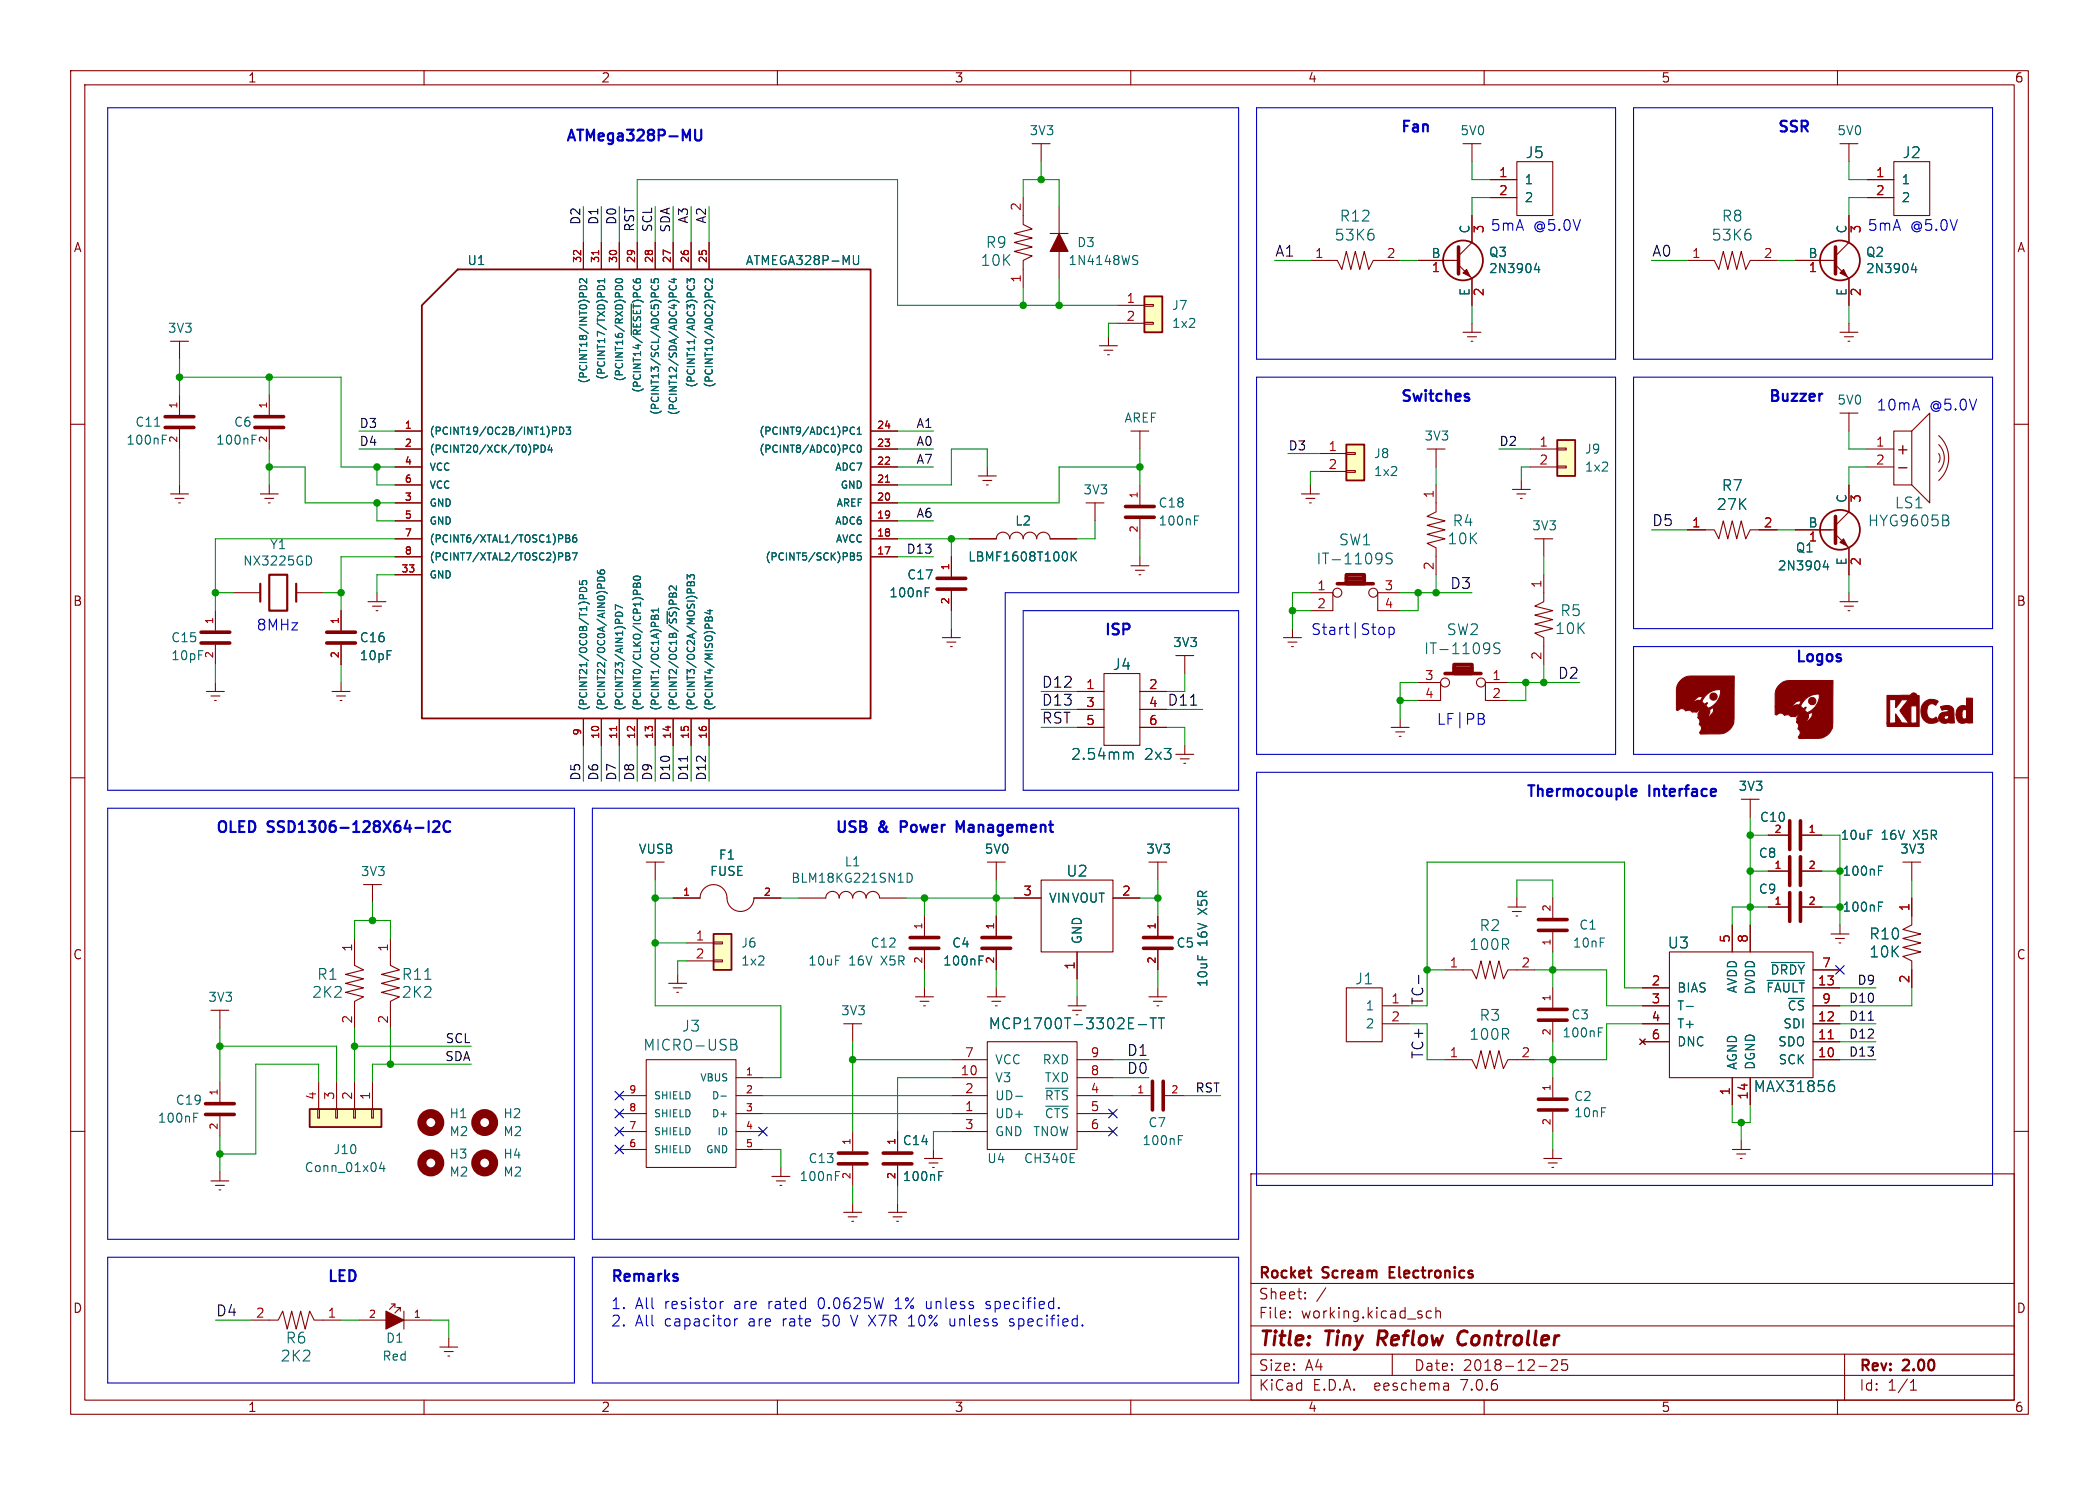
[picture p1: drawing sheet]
<svg xmlns="http://www.w3.org/2000/svg" width="297mm" height="210mm" viewBox="0 0 297 210" stroke-linecap="round" stroke-linejoin="round" font-family="sans-serif">
<defs><g id="words">
<g font-size="2.8" fill="#840000">
<text x="178" y="190.9">Title:</text>
<text x="187.7" y="190.9">Tiny</text>
<text x="195.8" y="190.9">Reflow</text>
<text x="207.9" y="190.9">Controller</text>
</g>
<g font-size="2.1" fill="#0000c2">
<text x="80" y="20.1">ATMega328P-MU</text>
<text x="198.1" y="18.8">Fan</text>
<text x="251.5" y="18.8">SSR</text>
<text x="210.8" y="32.8">5mA</text>
<text x="216.9" y="32.8">@5.0V</text>
<text x="264.2" y="32.8">5mA</text>
<text x="270.3" y="32.8">@5.0V</text>
<text x="198.1" y="56.9">Switches</text>
<text x="250.2" y="56.9">Buzzer</text>
<text x="265.4" y="58.2">10mA</text>
<text x="273" y="58.2">@5.0V</text>
<text x="36.2" y="89.3">8MHz</text>
<text x="156.2" y="89.9">ISP</text>
<text x="185.4" y="89.9">Start|Stop</text>
<text x="254" y="93.7">Logos</text>
<text x="203.2" y="102.6">LF|PB</text>
<text x="215.9" y="112.8">Thermocouple</text>
<text x="233.4" y="112.8">Interface</text>
<text x="30.5" y="117.9">OLED</text>
<text x="38" y="117.9">SSD1306-128X64-I2C</text>
<text x="118.1" y="117.9">USB</text>
<text x="124.5" y="117.9">&amp;</text>
<text x="128.1" y="117.9">Power</text>
<text x="136.6" y="117.9">Management</text>
<text x="46.1" y="181.4">LED</text>
<text x="86.4" y="185.3">1.</text>
<text x="86.4" y="181.4">Remarks</text>
<text x="89.9" y="185.3">All</text>
<text x="94.1" y="185.3">resistor</text>
<text x="104" y="185.3">are</text>
<text x="109" y="185.3">rated</text>
<text x="116.2" y="185.3">0.0625W</text>
<text x="127.2" y="185.3">1% unless</text>
<text x="140.3" y="185.3">specified.</text>
<text x="86.4" y="187.7">2.</text>
<text x="89.9" y="187.7">All</text>
<text x="94.1" y="187.7">capacitor</text>
<text x="106" y="187.7">are</text>
<text x="111" y="187.7">rate</text>
<text x="116.8" y="187.7">50</text>
<text x="121" y="187.7">V X7R</text>
<text x="129.4" y="187.7">10%</text>
<text x="135.3" y="187.7">unless</text>
<text x="144" y="187.7">specified.</text>
</g>
<g font-size="2.1" fill="#006464">
<text x="215.8" y="22.6">J5</text>
<text x="269.1" y="22.6">J2</text>
<text x="139.4" y="35.3">R9</text>
<text x="188.8" y="34.2">53K6</text>
<text x="189.5" y="31.5">R12</text>
<text x="242.1" y="34.2">53K6</text>
<text x="243.5" y="31.5">R8</text>
<text x="138.7" y="37.8">10K</text>
<text x="243.5" y="69.6">R7</text>
<text x="189.4" y="77.3">SW1</text>
<text x="204.7" y="77.2">10K</text>
<text x="205.4" y="74.7">R4</text>
<text x="242.8" y="72.3">27K</text>
<text x="264.2" y="74.7">HYG9605B</text>
<text x="268" y="72.1">LS1</text>
<text x="186.2" y="80">IT-1109S</text>
<text x="220" y="89.9">10K</text>
<text x="220.7" y="87.4">R5</text>
<text x="157.4" y="95">J4</text>
<text x="201.4" y="92.7">IT-1109S</text>
<text x="204.6" y="90">SW2</text>
<text x="151.5" y="107.7">2.54mm</text>
<text x="161.9" y="107.7">2x3</text>
<text x="150.8" y="124.2">U2</text>
<text x="209.3" y="131.9">R2</text>
<text x="207.8" y="134.6">100R</text>
<text x="235.9" y="134.3">U3</text>
<text x="264.4" y="133.1">R10</text>
<text x="264.4" y="135.6">10K</text>
<text x="44.1" y="141.3">2K2</text>
<text x="44.8" y="138.8">R1</text>
<text x="56.8" y="138.8">R11</text>
<text x="56.8" y="141.3">2K2</text>
<text x="191.7" y="139.4">J1</text>
<text x="90.9" y="148.8">MICRO-USB</text>
<text x="96.4" y="146.1">J3</text>
<text x="139.8" y="145.8">MCP1700T-3302E-TT</text>
<text x="207.8" y="147.3">100R</text>
<text x="209.3" y="144.6">R3</text>
<text x="248" y="154.7">MAX31856</text>
<text x="40.3" y="190.2">R6</text>
<text x="39.6" y="192.8">2K2</text>
</g>
<g font-size="2.1" fill="#0f0f0f">
<text x="180.3" y="36.4">A1</text>
<text x="233.7" y="36.4">A0</text>
<text x="233.7" y="74.5">D5</text>
<text x="205.2" y="83.4">D3</text>
<text x="147.3" y="99.9">D13</text>
<text x="147.3" y="97.4">D12</text>
<text x="220.4" y="96.1">D2</text>
<text x="147.3" y="102.5">RST</text>
<text x="159.4" y="149.4">D1</text>
<text x="201.5" y="149.9" transform="rotate(-90 201.5 149.9)">TC+</text>
<text x="159.4" y="152">D0</text>
<text x="30.5" y="186.3">D4</text>
</g>
<g font-size="2.1" fill="#840000">
<text x="268.2" y="64.5">+</text>
<text x="178" y="184">Sheet:</text>
<text x="178" y="181.2">Rocket</text>
<text x="187.2" y="181.2">Scream</text>
<text x="197.3" y="181.2">Electronics</text>
<text x="178" y="186.7">File:</text>
<text x="184.1" y="186.7">working.kicad_sch</text>
<text x="178" y="196.9">KiCad</text>
<text x="178" y="194.1">Size:</text>
<text x="184.7" y="194.1">A4</text>
<text x="185.7" y="196.9">E.D.A.</text>
<text x="194.6" y="196.9">eeschema</text>
<text x="200" y="194.1">Date:</text>
<text x="207" y="196.9">7.0.6</text>
<text x="207" y="194.1">2018-12-25</text>
<text x="263" y="194.3">Rev:</text>
<text x="263" y="196.9">Id:</text>
<text x="267.1" y="196.9">1/1</text>
<text x="269.4" y="194.3">2.00</text>
</g>
<g font-size="2.1" fill="#009600">
<text x="165.1" y="99.9">D11</text>
<text x="201.5" y="142.2" transform="rotate(-90 201.5 142.2)">TC-</text>
</g>
<g font-size="1.8" fill="#840000">
<text x="35" y="11.9">1</text>
<text x="85" y="11.9">2</text>
<text x="135" y="11.9">3</text>
<text x="185" y="11.9">4</text>
<text x="235" y="11.9">5</text>
<text x="285" y="11.9">6</text>
<text x="10.3" y="35.9">A</text>
<text x="285.3" y="35.9">A</text>
<text x="10.3" y="85.9">B</text>
<text x="285.3" y="85.9">B</text>
<text x="10.3" y="135.9">C</text>
<text x="285.3" y="135.9">C</text>
<text x="10.3" y="185.9">D</text>
<text x="285.3" y="185.9">D</text>
<text x="35" y="199.9">1</text>
<text x="85" y="199.9">2</text>
<text x="135" y="199.9">3</text>
<text x="185" y="199.9">4</text>
<text x="235" y="199.9">5</text>
<text x="285" y="199.9">6</text>
</g>
<g font-size="1.8" fill="#006464">
<text x="145.6" y="19.3">3V3</text>
<text x="206.6" y="19.3">5V0</text>
<text x="259.9" y="19.3">5V0</text>
<text x="215.6" y="26.3">1</text>
<text x="215.6" y="28.8">2</text>
<text x="269" y="26.3">1</text>
<text x="269" y="28.8">2</text>
<text x="152.3" y="35.2">D3</text>
<text x="208" y="33.1" transform="rotate(-90 208 33.1)">C</text>
<text x="261.4" y="33.1" transform="rotate(-90 261.4 33.1)">C</text>
<text x="66" y="37.7">U1</text>
<text x="105.4" y="37.7">ATMEGA328P-MU</text>
<text x="151.1" y="37.7">1N4148WS</text>
<text x="202.5" y="36.6">B</text>
<text x="208" y="42" transform="rotate(-90 208 42)">E</text>
<text x="210.6" y="36.5">Q3</text>
<text x="210.6" y="38.8">2N3904</text>
<text x="255.8" y="36.6">B</text>
<text x="261.4" y="42" transform="rotate(-90 261.4 42)">E</text>
<text x="263.9" y="36.5">Q2</text>
<text x="263.9" y="38.8">2N3904</text>
<text x="23.7" y="47.3">3V3</text>
<text x="165.7" y="44">J7</text>
<text x="165.7" y="46.6">1x2</text>
<text x="159" y="60">AREF</text>
<text x="259.9" y="57.4">5V0</text>
<text x="17.8" y="63.1">100nF</text>
<text x="19.1" y="60.6">C11</text>
<text x="30.5" y="63.1">100nF</text>
<text x="33" y="60.6">C6</text>
<text x="194.3" y="65">J8</text>
<text x="201.5" y="62.5">3V3</text>
<text x="224.2" y="64.4">J9</text>
<text x="153.2" y="70.1">3V3</text>
<text x="163.8" y="72">C18</text>
<text x="194.3" y="67.5">1x2</text>
<text x="224.2" y="66.9">1x2</text>
<text x="261.4" y="71.2" transform="rotate(-90 261.4 71.2)">C</text>
<text x="38.1" y="77.9">Y1</text>
<text x="143.6" y="74.5">L2</text>
<text x="163.8" y="74.5">100nF</text>
<text x="216.7" y="75.2">3V3</text>
<text x="255.8" y="74.7">B</text>
<text x="34.3" y="80.2">NX3225GD</text>
<text x="128.3" y="82.1">C17</text>
<text x="136.9" y="79.6">LBMF1608T100K</text>
<text x="251.5" y="80.9">2N3904</text>
<text x="254" y="78.3">Q1</text>
<text x="261.4" y="80.1" transform="rotate(-90 261.4 80.1)">E</text>
<text x="125.7" y="84.7">100nF</text>
<text x="24.1" y="91">C15</text>
<text x="24.1" y="93.6">10pF</text>
<text x="50.8" y="91">C16</text>
<text x="50.8" y="93.6">10pF</text>
<text x="165.9" y="91.7">3V3</text>
<text x="245.9" y="112">3V3</text>
<text x="248.9" y="116.4">C10</text>
<text x="260.4" y="119">10uF</text>
<text x="266.2" y="119">16V</text>
<text x="270.9" y="119">X5R</text>
<text x="51" y="124.1">3V3</text>
<text x="90.3" y="120.9">VUSB</text>
<text x="100.4" y="124.1">FUSE</text>
<text x="101.6" y="121.8">F1</text>
<text x="111.9" y="125">BLM18KG221SN1D</text>
<text x="119.4" y="122.7">L1</text>
<text x="139.2" y="120.9">5V0</text>
<text x="162.1" y="120.9">3V3</text>
<text x="248.8" y="121.5">C8</text>
<text x="260.6" y="124.1">100nF</text>
<text x="268.8" y="120.9">3V3</text>
<text x="148.3" y="127.9">VINVOUT</text>
<text x="171" y="129.2" transform="rotate(-90 171 129.2)">X5R</text>
<text x="223.4" y="131.7">C1</text>
<text x="248.8" y="126.6">C9</text>
<text x="260.6" y="129.1">100nF</text>
<text x="104.8" y="134.2">J6</text>
<text x="104.8" y="136.8">1x2</text>
<text x="114.3" y="136.8">10uF</text>
<text x="120.1" y="136.8">16V</text>
<text x="123.1" y="134.2">C12</text>
<text x="124.8" y="136.8">X5R</text>
<text x="133.4" y="136.8">100nF</text>
<text x="134.6" y="134.2">C4</text>
<text x="153.3" y="133.6" transform="rotate(-90 153.3 133.6)">GND</text>
<text x="166.4" y="134.2">C5</text>
<text x="171" y="133.9" transform="rotate(-90 171 133.9)">16V</text>
<text x="222.5" y="134.2">10nF</text>
<text x="29.4" y="141.9">3V3</text>
<text x="118.9" y="143.8">3V3</text>
<text x="171" y="139.7" transform="rotate(-90 171 139.7)">10uF</text>
<text x="193.2" y="143.1">1</text>
<text x="237.2" y="140.6">BIAS</text>
<text x="237.2" y="143.1">T-</text>
<text x="246" y="140.6" transform="rotate(-90 246 140.6)">AVDD</text>
<text x="248.5" y="140.7" transform="rotate(-90 248.5 140.7)">DVDD</text>
<text x="249.8" y="140.6">~{FAULT}</text>
<text x="250.4" y="138">~{DRDY}</text>
<text x="252.8" y="143.1">~{CS}</text>
<text x="193.2" y="145.6">2</text>
<text x="221" y="146.9">100nF</text>
<text x="222.3" y="144.4">C3</text>
<text x="237.2" y="145.6">T+</text>
<text x="237.2" y="148.2">DNC</text>
<text x="251.5" y="148.2">SDO</text>
<text x="252.2" y="145.6">SDI</text>
<text x="140.7" y="153.3">V3</text>
<text x="140.7" y="155.8">UD-</text>
<text x="140.7" y="150.7">VCC</text>
<text x="147.4" y="150.7">RXD</text>
<text x="147.7" y="155.8">~{RTS}</text>
<text x="147.7" y="153.3">TXD</text>
<text x="222.6" y="155.9">C2</text>
<text x="246" y="151.4" transform="rotate(-90 246 151.4)">AGND</text>
<text x="248.5" y="151.4" transform="rotate(-90 248.5 151.4)">DGND</text>
<text x="251.6" y="150.7">SCK</text>
<text x="22.2" y="159">100nF</text>
<text x="24.8" y="156.4">C19</text>
<text x="63.5" y="160.9">M2</text>
<text x="63.5" y="158.3">H1</text>
<text x="71.1" y="160.9">M2</text>
<text x="71.1" y="158.3">H2</text>
<text x="140.7" y="158.3">UD+</text>
<text x="140.7" y="160.9">GND</text>
<text x="146.1" y="160.9">TNOW</text>
<text x="147.7" y="158.3">~{CTS}</text>
<text x="162.4" y="159.6">C7</text>
<text x="222.6" y="158.2">10nF</text>
<text x="43" y="166">Conn_01x04</text>
<text x="47.1" y="163.4">J10</text>
<text x="63.5" y="166.6">M2</text>
<text x="63.5" y="164.1">H3</text>
<text x="71.1" y="166.6">M2</text>
<text x="71.1" y="164.1">H4</text>
<text x="113" y="167.2">100nF</text>
<text x="114.3" y="164.7">C13</text>
<text x="127.6" y="167.2">100nF</text>
<text x="127.6" y="162.2">C14</text>
<text x="139.6" y="164.7">U4</text>
<text x="144.8" y="164.7">CH340E</text>
<text x="161.6" y="162.2">100nF</text>
<text x="54.5" y="190.1">D1</text>
<text x="54" y="192.6">Red</text>
</g>
<g font-size="1.8" fill="#a90000">
<text x="144.5" y="29.9" transform="rotate(-90 144.5 29.9)">2</text>
<text x="212" y="25.1">1</text>
<text x="212" y="27.7">2</text>
<text x="265.4" y="25.1">1</text>
<text x="265.4" y="27.7">2</text>
<text x="210.3" y="33.1" transform="rotate(-90 210.3 33.1)">3</text>
<text x="263.6" y="33.1" transform="rotate(-90 263.6 33.1)">3</text>
<text x="144.5" y="40.1" transform="rotate(-90 144.5 40.1)">1</text>
<text x="186" y="36.6">1</text>
<text x="196.1" y="36.6">2</text>
<text x="202.5" y="38.8">1</text>
<text x="210.3" y="42" transform="rotate(-90 210.3 42)">2</text>
<text x="239.3" y="36.6">1</text>
<text x="249.5" y="36.6">2</text>
<text x="255.8" y="38.8">1</text>
<text x="263.6" y="42" transform="rotate(-90 263.6 42)">2</text>
<text x="159.3" y="42.9">1</text>
<text x="159.3" y="45.5">2</text>
<text x="187.9" y="63.9">1</text>
<text x="217.7" y="63.2">1</text>
<text x="217.7" y="65.8">2</text>
<text x="265.4" y="63.2">1</text>
<text x="265.4" y="65.8">2</text>
<text x="187.9" y="66.4">2</text>
<text x="202.9" y="70.6" transform="rotate(-90 202.9 70.6)">1</text>
<text x="263.6" y="71.2" transform="rotate(-90 263.6 71.2)">3</text>
<text x="239.3" y="74.7">1</text>
<text x="249.5" y="74.7">2</text>
<text x="255.8" y="76.9">1</text>
<text x="186.3" y="83.6">1</text>
<text x="195.8" y="83.6">3</text>
<text x="202.9" y="80.7" transform="rotate(-90 202.9 80.7)">2</text>
<text x="218.2" y="83.3" transform="rotate(-90 218.2 83.3)">1</text>
<text x="263.6" y="80.1" transform="rotate(-90 263.6 80.1)">2</text>
<text x="186.3" y="86.1">2</text>
<text x="195.8" y="86.1">4</text>
<text x="218.2" y="93.4" transform="rotate(-90 218.2 93.4)">2</text>
<text x="153.6" y="97.5">1</text>
<text x="153.6" y="100.1">3</text>
<text x="162.5" y="97.5">2</text>
<text x="162.5" y="100.1">4</text>
<text x="201.5" y="96.3">3</text>
<text x="201.5" y="98.8">4</text>
<text x="211.1" y="96.3">1</text>
<text x="211.1" y="98.8">2</text>
<text x="153.6" y="102.6">5</text>
<text x="162.5" y="102.6">6</text>
<text x="144.7" y="126.7">3</text>
<text x="158.7" y="126.7">2</text>
<text x="270.3" y="129" transform="rotate(-90 270.3 129)">1</text>
<text x="49.9" y="134.7" transform="rotate(-90 49.9 134.7)">1</text>
<text x="55" y="134.7" transform="rotate(-90 55 134.7)">1</text>
<text x="98.4" y="133.1">1</text>
<text x="98.4" y="135.6">2</text>
<text x="152.1" y="137.2" transform="rotate(-90 152.1 137.2)">1</text>
<text x="205" y="136.9">1</text>
<text x="215.2" y="136.9">2</text>
<text x="244.9" y="133.4" transform="rotate(-90 244.9 133.4)">5</text>
<text x="247.4" y="133.4" transform="rotate(-90 247.4 133.4)">8</text>
<text x="257.7" y="136.9">7</text>
<text x="196.8" y="142">1</text>
<text x="233.6" y="139.4">2</text>
<text x="233.6" y="142">3</text>
<text x="257.1" y="139.4">13</text>
<text x="257.7" y="142">9</text>
<text x="270.3" y="139.1" transform="rotate(-90 270.3 139.1)">2</text>
<text x="49.9" y="144.9" transform="rotate(-90 49.9 144.9)">2</text>
<text x="55" y="144.9" transform="rotate(-90 55 144.9)">2</text>
<text x="136.5" y="149.6">7</text>
<text x="154.2" y="149.6">9</text>
<text x="196.8" y="144.5">2</text>
<text x="205" y="149.6">1</text>
<text x="215.2" y="149.6">2</text>
<text x="233.6" y="144.5">4</text>
<text x="233.6" y="147.1">6</text>
<text x="257.1" y="149.6">10</text>
<text x="257.1" y="147.1">11</text>
<text x="257.1" y="144.5">12</text>
<text x="44.8" y="155.6" transform="rotate(-90 44.8 155.6)">4</text>
<text x="47.4" y="155.6" transform="rotate(-90 47.4 155.6)">3</text>
<text x="49.9" y="155.6" transform="rotate(-90 49.9 155.6)">2</text>
<text x="52.5" y="155.6" transform="rotate(-90 52.5 155.6)">1</text>
<text x="135.8" y="152.1">10</text>
<text x="136.5" y="154.7">2</text>
<text x="154.2" y="154.7">4</text>
<text x="154.2" y="152.1">8</text>
<text x="244.9" y="155" transform="rotate(-90 244.9 155)">1</text>
<text x="247.4" y="155.6" transform="rotate(-90 247.4 155.6)">14</text>
<text x="136.5" y="157.2">1</text>
<text x="136.5" y="159.8">3</text>
<text x="154.2" y="157.2">5</text>
<text x="154.2" y="159.8">6</text>
<text x="36.1" y="186.4">2</text>
<text x="46.3" y="186.4">1</text>
</g>
<g font-size="1.8" fill="#0f0f0f">
<text x="82.2" y="31.9" transform="rotate(-90 82.2 31.9)">D2</text>
<text x="84.7" y="31.9" transform="rotate(-90 84.7 31.9)">D1</text>
<text x="87.3" y="31.9" transform="rotate(-90 87.3 31.9)">D0</text>
<text x="89.8" y="32.9" transform="rotate(-90 89.8 32.9)">RST</text>
<text x="92.4" y="32.9" transform="rotate(-90 92.4 32.9)">SCL</text>
<text x="94.9" y="33" transform="rotate(-90 94.9 33)">SDA</text>
<text x="97.4" y="31.7" transform="rotate(-90 97.4 31.7)">A3</text>
<text x="100" y="31.7" transform="rotate(-90 100 31.7)">A2</text>
<text x="50.8" y="63.2">D4</text>
<text x="50.8" y="60.6">D3</text>
<text x="129.6" y="63.2">A0</text>
<text x="129.6" y="60.6">A1</text>
<text x="129.6" y="65.7">A7</text>
<text x="182.2" y="63.8">D3</text>
<text x="212.1" y="63.2">D2</text>
<text x="129.6" y="73.3">A6</text>
<text x="128.2" y="78.4">D13</text>
<text x="82.2" y="110.5" transform="rotate(-90 82.2 110.5)">D5</text>
<text x="84.7" y="110.5" transform="rotate(-90 84.7 110.5)">D6</text>
<text x="87.3" y="110.5" transform="rotate(-90 87.3 110.5)">D7</text>
<text x="89.8" y="110.5" transform="rotate(-90 89.8 110.5)">D8</text>
<text x="92.4" y="110.5" transform="rotate(-90 92.4 110.5)">D9</text>
<text x="94.9" y="110.5" transform="rotate(-90 94.9 110.5)">D10</text>
<text x="97.4" y="110.5" transform="rotate(-90 97.4 110.5)">D11</text>
<text x="100" y="110.5" transform="rotate(-90 100 110.5)">D12</text>
<text x="261.5" y="141.9">D10</text>
<text x="262.7" y="139.4">D9</text>
<text x="63" y="147.6">SCL</text>
<text x="261.5" y="149.5">D13</text>
<text x="261.5" y="144.4">D11</text>
<text x="261.5" y="147">D12</text>
<text x="62.9" y="150.1">SDA</text>
<text x="169.1" y="154.6">RST</text>
</g>
<g font-size="1.4" fill="#a90000">
<text x="82.3" y="37.3" transform="rotate(-90 82.3 37.3)">32</text>
<text x="84.8" y="37.3" transform="rotate(-90 84.8 37.3)">31</text>
<text x="87.4" y="37.3" transform="rotate(-90 87.4 37.3)">30</text>
<text x="89.9" y="37.3" transform="rotate(-90 89.9 37.3)">29</text>
<text x="92.5" y="37.3" transform="rotate(-90 92.5 37.3)">28</text>
<text x="95" y="37.3" transform="rotate(-90 95 37.3)">27</text>
<text x="97.5" y="37.3" transform="rotate(-90 97.5 37.3)">26</text>
<text x="100.1" y="37.3" transform="rotate(-90 100.1 37.3)">25</text>
<text x="25.1" y="57.9" transform="rotate(-90 25.1 57.9)">1</text>
<text x="37.8" y="57.9" transform="rotate(-90 37.8 57.9)">1</text>
<text x="25.1" y="62.7" transform="rotate(-90 25.1 62.7)">2</text>
<text x="37.8" y="62.7" transform="rotate(-90 37.8 62.7)">2</text>
<text x="57.2" y="60.7">1</text>
<text x="57.2" y="63.2">2</text>
<text x="57.2" y="65.8">4</text>
<text x="124" y="65.8">22</text>
<text x="124" y="63.2">23</text>
<text x="124" y="60.7">24</text>
<text x="57.2" y="70.9">3</text>
<text x="57.2" y="68.3">6</text>
<text x="124" y="70.9">20</text>
<text x="124" y="68.3">21</text>
<text x="161" y="70.6" transform="rotate(-90 161 70.6)">1</text>
<text x="57.2" y="73.4">5</text>
<text x="57.2" y="75.9">7</text>
<text x="124" y="75.9">18</text>
<text x="124" y="73.4">19</text>
<text x="161" y="75.4" transform="rotate(-90 161 75.4)">2</text>
<text x="56.7" y="81">33</text>
<text x="57.2" y="78.5">8</text>
<text x="124" y="78.5">17</text>
<text x="134.4" y="80.7" transform="rotate(-90 134.4 80.7)">1</text>
<text x="30.2" y="88.4" transform="rotate(-90 30.2 88.4)">1</text>
<text x="48" y="88.4" transform="rotate(-90 48 88.4)">1</text>
<text x="134.4" y="85.6" transform="rotate(-90 134.4 85.6)">2</text>
<text x="30.2" y="93.2" transform="rotate(-90 30.2 93.2)">2</text>
<text x="48" y="93.2" transform="rotate(-90 48 93.2)">2</text>
<text x="82.3" y="104.1" transform="rotate(-90 82.3 104.1)">9</text>
<text x="84.8" y="104.6" transform="rotate(-90 84.8 104.6)">10</text>
<text x="87.4" y="104.6" transform="rotate(-90 87.4 104.6)">11</text>
<text x="89.9" y="104.6" transform="rotate(-90 89.9 104.6)">12</text>
<text x="92.5" y="104.6" transform="rotate(-90 92.5 104.6)">13</text>
<text x="95" y="104.6" transform="rotate(-90 95 104.6)">14</text>
<text x="97.5" y="104.6" transform="rotate(-90 97.5 104.6)">15</text>
<text x="100.1" y="104.6" transform="rotate(-90 100.1 104.6)">16</text>
<text x="251" y="117.9">2</text>
<text x="255.8" y="117.9">1</text>
<text x="251" y="122.9">1</text>
<text x="255.8" y="122.9">2</text>
<text x="96.5" y="126.7">1</text>
<text x="108" y="126.7">2</text>
<text x="130.6" y="131.5" transform="rotate(-90 130.6 131.5)">1</text>
<text x="140.7" y="131.5" transform="rotate(-90 140.7 131.5)">1</text>
<text x="163.6" y="131.5" transform="rotate(-90 163.6 131.5)">1</text>
<text x="219.5" y="129" transform="rotate(-90 219.5 129)">2</text>
<text x="251" y="128">1</text>
<text x="255.8" y="128">2</text>
<text x="130.6" y="136.4" transform="rotate(-90 130.6 136.4)">2</text>
<text x="140.7" y="136.4" transform="rotate(-90 140.7 136.4)">2</text>
<text x="163.6" y="136.4" transform="rotate(-90 163.6 136.4)">2</text>
<text x="219.5" y="133.8" transform="rotate(-90 219.5 133.8)">1</text>
<text x="219.5" y="141.7" transform="rotate(-90 219.5 141.7)">1</text>
<text x="219.5" y="146.5" transform="rotate(-90 219.5 146.5)">2</text>
<text x="30.9" y="155" transform="rotate(-90 30.9 155)">1</text>
<text x="88.9" y="154.7">9</text>
<text x="105.4" y="152.1">1</text>
<text x="105.4" y="154.7">2</text>
<text x="160.8" y="154.7">1</text>
<text x="165.6" y="154.7">2</text>
<text x="219.5" y="154.4" transform="rotate(-90 219.5 154.4)">1</text>
<text x="30.9" y="159.9" transform="rotate(-90 30.9 159.9)">2</text>
<text x="88.9" y="159.8">7</text>
<text x="88.9" y="157.2">8</text>
<text x="105.4" y="157.2">3</text>
<text x="105.4" y="159.8">4</text>
<text x="219.5" y="159.2" transform="rotate(-90 219.5 159.2)">2</text>
<text x="88.9" y="162.3">6</text>
<text x="105.4" y="162.3">5</text>
<text x="120.4" y="166.9" transform="rotate(-90 120.4 166.9)">2</text>
<text x="120.4" y="162" transform="rotate(-90 120.4 162)">1</text>
<text x="126.7" y="166.9" transform="rotate(-90 126.7 166.9)">2</text>
<text x="126.7" y="162" transform="rotate(-90 126.7 162)">1</text>
<text x="52.1" y="186.4">2</text>
<text x="58.4" y="186.4">1</text>
</g>
<g font-size="1.4" fill="#006464">
<text x="85.8" y="53.8" transform="rotate(-90 85.8 53.8)">(PCINT17/TXD)PD1</text>
<text x="83.3" y="54.4" transform="rotate(-90 83.3 54.4)">(PCINT18/INT0)PD2</text>
<text x="88.4" y="54.1" transform="rotate(-90 88.4 54.1)">(PCINT16/RXD)PD0</text>
<text x="90.9" y="55.7" transform="rotate(-90 90.9 55.7)">(PCINT14/~{RESET})PC6</text>
<text x="93.4" y="58.8" transform="rotate(-90 93.4 58.8)">(PCINT13/SCL/ADC5)PC5</text>
<text x="96" y="58.9" transform="rotate(-90 96 58.9)">(PCINT12/SDA/ADC4)PC4</text>
<text x="98.5" y="54.9" transform="rotate(-90 98.5 54.9)">(PCINT11/ADC3)PC3</text>
<text x="101.1" y="54.9" transform="rotate(-90 101.1 54.9)">(PCINT10/ADC2)PC2</text>
<text x="60.7" y="61.7">(PCINT19/OC2B/INT1)PD3</text>
<text x="60.7" y="64.2">(PCINT20/XCK/T0)PD4</text>
<text x="107.3" y="64.2">(PCINT8/ADC0)PC0</text>
<text x="107.3" y="61.7">(PCINT9/ADC1)PC1</text>
<text x="60.7" y="71.9">GND</text>
<text x="60.7" y="66.8">VCC</text>
<text x="60.7" y="69.3">VCC</text>
<text x="118" y="66.8">ADC7</text>
<text x="118.2" y="71.9">AREF</text>
<text x="118.8" y="69.3">GND</text>
<text x="60.7" y="74.4">GND</text>
<text x="60.7" y="76.9">(PCINT6/XTAL1/TOSC1)PB6</text>
<text x="118" y="74.4">ADC6</text>
<text x="118.1" y="76.9">AVCC</text>
<text x="60.7" y="82">GND</text>
<text x="60.7" y="79.5">(PCINT7/XTAL2/TOSC2)PB7</text>
<text x="108.2" y="79.5">(PCINT5/SCK)PB5</text>
<text x="83.3" y="100.6" transform="rotate(-90 83.3 100.6)">(PCINT21/OC0B/T1)PD5</text>
<text x="85.8" y="100.6" transform="rotate(-90 85.8 100.6)">(PCINT22/OC0A/AIN0)PD6</text>
<text x="88.4" y="100.6" transform="rotate(-90 88.4 100.6)">(PCINT23/AIN1)PD7</text>
<text x="90.9" y="100.6" transform="rotate(-90 90.9 100.6)">(PCINT0/CLKO/ICP1)PB0</text>
<text x="93.4" y="100.6" transform="rotate(-90 93.4 100.6)">(PCINT1/OC1A)PB1</text>
<text x="96" y="100.6" transform="rotate(-90 96 100.6)">(PCINT2/OC1B/~{SS})PB2</text>
<text x="98.5" y="100.6" transform="rotate(-90 98.5 100.6)">(PCINT3/OC2A/MOSI)PB3</text>
<text x="101.1" y="100.6" transform="rotate(-90 101.1 100.6)">(PCINT4/MISO)PB4</text>
<text x="92.5" y="155.7">SHIELD</text>
<text x="99" y="153.1">VBUS</text>
<text x="100.6" y="155.7">D-</text>
<text x="92.5" y="160.8">SHIELD</text>
<text x="92.5" y="158.2">SHIELD</text>
<text x="100.6" y="158.2">D+</text>
<text x="101.4" y="160.8">ID</text>
<text x="92.5" y="163.3">SHIELD</text>
<text x="99.8" y="163.3">GND</text>
</g>
</g></defs>
<g fill="none" stroke="#840000" stroke-width=".15">
<path d="M10 10h277v190h-277zM12 12h273v186h-273zM60 10v2M110 10v2M160 10v2M210 10v2M260 10v2M82.5 34.3v3.8M85.1 34.3v3.8M87.6 34.3v3.8M90.2 34.3v3.8M92.7 34.3v3.8"/>
<path d="M95.2 34.3v3.8M97.8 34.3v3.8M100.3 34.3v3.8M144.8 27.9v3.9l1.2 .6-2.5 .6 2.5 .7-2.5 .6 2.5 .6-2.5 .7 2.5 .6-1.2 .6v3.8M146 20.3h2.6M147.3 20.3v2.6M148.6 33h2.5M149.9 29.2v3.8M149.9 35.6v3.8M185.4 36.8h3.8l.7 1.3 .6-2.5 .6 2.5 .7-2.5 .6 2.5 .6-2.5 .7 2.5 .6-1.3h3.8M200.7 36.8h5.7M206.4 37.5l1.9 1.9v3.8"/>
<path d="M207 20.3h2.5M208.3 30.5v3.8l-1.9 1.9M208.3 20.3v2.6M210.8 25.4h3.8M210.8 27.9h3.8M214.6 22.9h5.1v7.6h-5.1zM238.8 36.8h3.8l.6 1.3 .6-2.5 .7 2.5 .6-2.5 .6 2.5 .7-2.5 .6 2.5 .6-1.3h3.9M254 36.8h5.7M259.7 37.5l1.9 1.9v3.8M260.3 20.3h2.6M261.6 20.3v2.6M261.6 30.5v3.8l-1.9 1.9"/>
<path d="M264.2 25.4h3.8M264.2 27.9h3.8M268 22.9h5v7.6h-5zM10 60h2M24.1 48.3h2.6M25.4 48.3v2.5M25.4 55.9v2.8M38.1 55.9v2.8M155.6 48.9h2.5M156.2 49.5h1.3M156.7 50.2h.3M156.8 47.6v1.3"/>
<path d="M158.1 43.2h3.8M158.1 45.7h3.8M161.9 45.6h1.3v.2h-1.3zM161.9 43.1h1.3v.2h-1.3zM207 47h2.5M207.6 47.6h1.3M208.2 48.3h.2M208.3 45.7v1.3M260.3 47h2.6M260.3 58.4h2.6M261 47.6h1.3M261.5 48.3h.2"/>
<path d="M261.6 45.7v1.3M261.6 58.4v2.6M285 60h2M24.1 69.9h2.6M24.8 70.5h1.2M25.3 71.1h.2M25.4 60.7v2.8M25.4 68.6v1.3M36.8 69.9h2.6M37.5 70.5h1.2M38 71.1h.2M38.1 60.7v2.8"/>
<path d="M38.1 68.6v1.3M55.9 63.5h3.8M55.9 66h3.8M55.9 76.2h3.8M55.9 71.1h3.8M55.9 61h3.8M55.9 78.7h3.8M55.9 73.7h3.8M55.9 68.6h3.8M123.2 63.5h3.8M123.2 66h3.8M123.2 76.2h3.8"/>
<path d="M123.2 71.1h3.8M123.2 61h3.8M123.2 78.7h3.8M123.2 73.7h3.8M123.2 68.6h3.8M134.6 78.7v2.8M137.2 76.2h3.8a.95 .95 0 0 1 .9-.9 .95 .95 0 0 1 1 .9 .95 .95 0 0 1 .9-.9 .95 .95 0 0 1 1 .9 .95 .95 0 0 1 .9-.9 .95 .95 0 0 1 1 .9 .95 .95 0 0 1 .9-.9 .95 .95 0 0 1 1 .9h3.8M138.4 67.3h2.6M139.1 67.9h1.2M139.6 68.6h.2M139.7 66v1.3M153.7 71.1h2.5"/>
<path d="M154.9 71.1v2.6M160 61h2.6M161.3 61v2.5M161.3 68.6v2.8M161.3 73.4v2.8M161.3 78.7v1.3M184.1 69.9h2.6M184.8 70.5h1.3M185.3 71.1h.2M185.4 68.6v1.3M186.7 64.1h3.8M186.7 66.7h3.8"/>
<path d="M190.5 66.5h1.3v.3h-1.3zM190.5 64h1.3v.3h-1.3zM201.9 63.5h2.6M203.2 68.6v3.8l-1.3 .6 2.6 .7-2.6 .6 2.6 .6-2.6 .7 2.6 .6-2.6 .6 1.3 .7v3.8M203.2 63.5v2.5M214 69.2h2.5M214.6 69.9h1.3M215.1 70.5h.3M215.3 67.9v1.3M216.5 63.5h3.8M216.5 66h3.8M217.2 76.2h2.5"/>
<path d="M218.4 76.2v2.5M220.3 65.9h1.3v.3h-1.3zM220.3 63.4h1.3v.2h-1.3zM238.8 74.9h3.8l.6 1.3 .6-2.5 .7 2.5 .6-2.5 .6 2.5 .7-2.5 .6 2.5 .6-1.3h3.9M254 74.9h5.7M259.7 75.6l1.9 1.9v3.8M261.6 68.6v3.8l-1.9 1.9M264.2 63.5h3.8M264.2 66h3.8M268 61h2.5v7.6h-2.5zM270.5 61l2.5-2.6v12.7l-2.5-2.5M274.3 61.6a4.3 4.3 0 0 1 0 6.3"/>
<path d="M274.3 62.9a2.69 2.69 0 0 1 0 3.8M274.3 64.1l.2 .7-.2 .6M29.2 97.8h2.5M29.8 98.4h1.3M30.4 99.1h.2M30.5 86.4v2.8M30.5 91.2v2.8M30.5 96.5v1.3M33 83.8h3.8M41.9 83.8h3.8M47 97.8h2.5M47.6 98.4h1.3"/>
<path d="M48.1 99.1h.3M48.3 86.4v2.8M48.3 91.2v2.8M48.3 96.5v1.3M52.1 85.1h2.5M52.7 85.7h1.3M53.2 86.4h.3M53.3 83.8v1.3M55.9 81.3h3.8M133.3 90.2h2.6M134 90.8h1.3M134.5 91.4h.2"/>
<path d="M134.6 83.6v2.8M134.6 88.9v1.3M152.4 97.8h3.8M156.2 95.3h5.1v10.1h-5.1zM160 80h2.6M160.7 80.6h1.2M161.2 81.3h.2M161.3 97.8h3.8M166.4 92.7h2.5M167.6 92.7v2.6M181.6 90.2h2.5M182.2 90.8h1.3"/>
<path d="M182.8 91.4h.2M182.9 88.9v1.3M185.4 83.8h3.2v2.6h-3.2M198.1 83.8h-3.2v2.6h3.2M200.7 96.5h3.1v2.6h-3.1M213.4 96.5h-3.2v2.6h3.2M218.4 81.3v3.8l-1.2 .6 2.5 .7-2.5 .6 2.5 .6-2.5 .7 2.5 .6-2.5 .6 1.2 .7v3.8M260.3 85.1h2.6M261 85.7h1.3M261.5 86.4h.2M261.6 83.8v1.3M10 110h2"/>
<path d="M82.5 101.6v3.8M85.1 101.6v3.8M87.6 101.6v3.8M90.2 101.6v3.8M92.7 101.6v3.8M95.2 101.6v3.8M97.8 101.6v3.8M100.3 101.6v3.8M152.4 100.3h3.8M152.4 102.9h3.8M161.3 100.3h3.8M161.3 102.9h3.8"/>
<path d="M166.4 106.7h2.5M167 107.3h1.3M167.5 108h.3M167.6 105.4v1.3M196.8 102.9h2.6M197.5 103.5h1.3M198 104.1h.2M198.1 101.6v1.3M246.4 113h2.5M247.6 113v2.6M250.2 118.1h2.8M255 118.1h2.8"/>
<path d="M285 110h2M50.2 132.7v3.8l1.2 .7-2.5 .6 2.5 .6-2.5 .7 2.5 .6-2.5 .6 2.5 .7-1.2 .6v3.8M51.4 125.1h2.6M52.7 125.1v2.5M55.2 132.7v3.8l1.3 .7-2.5 .6 2.5 .6-2.5 .7 2.5 .6-2.5 .6 2.5 .7-1.3 .6v3.8M91.4 121.9h2.6M92.7 121.9v2.6M94.6 139.1h2.6M95.2 127h3.9a1.93 1.93 0 0 1 2-1.9 1.93 1.93 0 0 1 1.8 2.2 1.91 1.91 0 0 0 2 1.6 1.91 1.91 0 0 0 1.8-1.9h3.8M95.2 139.7h1.3M95.9 137.8v1.3M97.2 133.4h3.8"/>
<path d="M97.2 135.9h3.8M101 135.8h1.2v.2h-1.2zM101 133.2h1.2v.3h-1.2zM113 127h3.8a.95 .95 0 0 1 1-.9 .95 .95 0 0 1 .9 .9 .95 .95 0 0 1 1-.9 .95 .95 0 0 1 .9 .9 .95 .95 0 0 1 1-.9 .95 .95 0 0 1 1 .9 .95 .95 0 0 1 .9-.9 .95 .95 0 0 1 1 .9h3.8M130.8 129.5v2.8M130.8 134.4v2.8M130.8 139.7v1.3M139.7 121.9h2.5M141 121.9v2.6M141 129.5v2.8M141 134.4v2.8M141 139.7v1.3"/>
<path d="M143.5 127h3.8M147.3 124.5h10.2v10.1h-10.2zM152.4 134.6v3.8M157.5 127h3.8M162.6 121.9h2.5M163.8 121.9v2.6M163.8 129.5v2.8M163.8 134.4v2.8M163.8 139.7v1.3M190.5 139.7h5.1v7.6h-5.1zM204.5 137.2h3.8l.6 1.2 .6-2.5 .7 2.5 .6-2.5 .7 2.5 .6-2.5 .6 2.5 .7-1.2h3.8M213.4 128.3h2.5"/>
<path d="M214 128.9h1.3M214.5 129.5h.3M214.6 127v1.3M219.7 127v2.8M219.7 131.8v2.8M219.7 139.7v2.8M232.4 139.7h3.8M236.2 134.6h20.3v17.8h-20.3zM245.1 130.8v3.8M247.6 130.8v3.8M250.2 128.3h2.8M250.2 123.2h2.8"/>
<path d="M255 128.3h2.8M255 123.2h2.8M256.5 137.2h3.8M256.5 139.7h3.8M259.1 132.1h2.5M259.7 132.7h1.3M260.2 133.4h.3M260.3 130.8v1.3M269.2 121.9h2.6M270.5 127v3.8l-1.3 .6 2.6 .7-2.6 .6 2.6 .7-2.6 .6 2.6 .6-2.6 .7 1.3 .6v3.8M270.5 121.9v2.6M10 160h2"/>
<path d="M29.8 142.9h2.6M31.1 142.9v2.5M31.1 153v2.8M31.1 157.9v2.8M45 156.8h.2v1.3h-.2zM45.1 153v3.8M47.5 156.8h.3v1.3h-.3zM47.6 153v3.8M50 156.8h.3v1.3h-.3zM50.2 153v3.8M52.6 156.8h.2v1.3h-.2zM52.7 153v3.8"/>
<path d="M87.6 154.9h3.8M87.6 157.5h3.8M91.4 149.9h12.7v15.2h-12.7zM95.8 140.3h.2M104.1 152.4h3.8M104.1 154.9h3.8M104.1 157.5h3.8M119.4 144.8h2.5M120.6 144.8v2.5M129.5 141h2.6M130.2 141.6h1.2M130.7 142.2h.2"/>
<path d="M134.6 152.4h5.1M134.6 154.9h5.1M134.6 157.5h5.1M134.6 149.9h5.1M139.7 147.3h12.7v15.3h-12.7zM139.7 141h2.5M140.3 141.6h1.3M140.8 142.2h.3M151.1 142.2h2.6M151.8 142.9h1.2M152.4 141v1.2M152.4 152.4h5.1"/>
<path d="M152.4 154.9h5.1M152.4 157.5h5.1M152.4 149.9h5.1M160 154.9h2.8M162.6 141h2.5M163.2 141.6h1.3M163.7 142.2h.3M164.8 154.9h2.8M195.6 144.8h3.8M195.6 142.2h3.8M204.5 149.9h3.8l.6 1.2 .6-2.5 .7 2.5 .6-2.5 .7 2.5 .6-2.5 .6 2.5 .7-1.2h3.8M219.7 144.5v2.8"/>
<path d="M219.7 152.4v2.8M219.7 157.2v2.8M232 146.9l.8 .8M232.4 144.8h3.8M232.4 142.2h3.8M232.4 147.3h3.8M232.8 146.9l-.8 .8M245.1 152.4v3.8M247.6 152.4v3.8M256.5 144.8h3.8M256.5 142.2h3.8M256.5 149.9h3.8"/>
<path d="M256.5 147.3h3.8M285 160h2M29.8 167h2.6M30.5 167.6h1.2M31 168.3h.2M31.1 165.7v1.3M87.6 160h3.8M87.6 162.6h3.8M104.1 160h3.8M104.1 162.6h3.8M109.2 166.4h2.6M109.9 167h1.2"/>
<path d="M110.4 167.6h.2M110.5 165.1v1.3M119.4 171.5h2.5M120 172.1h1.3M120.5 172.7h.3M120.6 160v2.8M120.6 164.8v2.8M120.6 170.2v1.3M125.7 171.5h2.6M126.4 172.1h1.2M126.9 172.7h.2M127 160v2.8"/>
<path d="M127 164.8v2.8M127 170.2v1.3M130.8 163.8h2.5M131.4 164.5h1.3M132 165.1h.2M132.1 162.6v1.2M134.6 160h5.1M152.4 160h5.1M177 166h108v32h-108zM218.4 163.8h2.6M219.1 164.5h1.2M219.6 165.1h.2"/>
<path d="M219.7 162.6v1.2M245.1 162.6h2.5M245.7 163.2h1.3M246.3 163.8h.2M246.4 161.3v1.3M35.6 186.7h3.8l.6-1.3 .6 2.6 .7-2.6 .6 2.6 .6-2.6 .7 2.6 .6-2.6 .6 1.3h3.9M50.8 186.7h3.8M55.4 184.4h.5M55.9 184.9v-.5l-.8 .8M56.1 184.9h.5M56.6 185.4v-.5l-.7 .8M57.1 185.4v2.6"/>
<path d="M57.1 186.7h3.9M60 198v2M62.2 190.5h2.6M62.9 191.1h1.2M63.4 191.8h.2M63.5 189.2v1.3M110 198v2M160 198v2M177 194.5h108M177 191.5h108M177 187.5h108M177 181.5h108"/>
<path d="M182.5 186.3h.1l-.1 .1M182.5 186.3v.1M182.5 185.5v.1M182.5 185.5h.1l-.1 .1M184.7 183.6v.1M184.7 183.6h-.1l.1 .1M184.7 182.8v.1M184.7 182.8h-.1l.1 .1M187.6 182.1l-1.3 2M197 191.5v3M202.5 185.5l-.4-.1-.3 .3v.4l.2 .2 .1 .1 .4-.1M203.2 185.5a.37 .37 0 0 1 .6 .1v.8"/>
<path d="M203.2 184.9v1.5M204.9 195.7l.1 .9M205 196.5l-.2 .1M205 196h-.2M210 198v2M217.7 193.2h1.2M219.5 192.4l.2-.1 .5 .1a.41 .41 0 0 1 .1 .5l-.8 .9h.9M221.7 192.3h-.7v.7l.2-.1h.5l.1 .3-.1 .5-.2 .1h-.3l-.2-.1M260 198v2M261 191.5v6.5M270.3 196.6h.9M270.3 195.5l.4-.4v1.5"/>
<circle cx="189.2" cy="83.8" r=".63"/>
<circle cx="194.3" cy="83.8" r=".63"/>
<circle cx="204.5" cy="96.5" r=".63"/>
<circle cx="209.5" cy="96.5" r=".63"/>
</g>
<path d="M195.2 188.2l-.3 2M207.3 188.2a1.13 1.13 0 0 0-1 .7 1.13 1.13 0 0 0 .3 1.2l.2 .1 .5-.1" fill="none" stroke="#840000" stroke-width=".4"/>
<path d="M36.8 82.6v2.5M38.1 81.3h2.5v5.1h-2.5zM41.9 82.6v2.5M196.6 179.9h.5M197.3 179.2h-.7v1.5h.7" fill="none" stroke="#840000" stroke-width=".3"/>
<g fill="#840000" stroke="#840000" stroke-width=".15">
<path d="M251.6 97a1.92 1.92 0 0 1 1.5-.8h6.3l-.1 6.1a2.08 2.08 0 0 1-1.9 2.1h-2.8l-.1-.2a.71 .71 0 0 0-.1-1.1 .75 .75 0 0 0-.2-1h1.5l.6-.7 .1-.6v-.1l-.1 .1a.39 .39 0 0 0-.4 .5l-.3 .8h-1.4v-.5l.6-.9-.1 .2a1.14 1.14 0 0 1-1.3 .4 1.14 1.14 0 0 0-.9-.2 .7 .7 0 0 0-1.2 0l-.1-.1v-1.1h3.6l.2 .2a.23 .23 0 0 0 .2 .2 .23 .23 0 0 0 .2-.2h.2l-.3 .3 .4 .4a2.42 2.42 0 0 0 1.7-2.7 2.75 2.75 0 0 0-2.6 1.8h-1l.4-.2a.51 .51 0 0 0 .6-.5l-.3-.1-.4 .2-.6 .6h-2.3v-2z"/>
<path d="M260.3 38.6l.6-.5 .5 1z"/>
<path d="M207 38.6l.5-.5 .5 1z"/>
<path d="M149.9 33l1.2 2.6h-2.5z"/>
<path d="M260.3 76.7l.6-.5 .5 1z"/>
<path d="M272.2 99.4a1.47 1.47 0 0 1 2-.2l-.3 .5a.68 .68 0 0 0-.8-.2 .68 .68 0 0 0-.4 .7l-.1 .3a.93 .93 0 0 0 .8 1.2l.6-.3 .3 .6a1.52 1.52 0 0 1-1.8 .1 1.52 1.52 0 0 1-.7-1.5 1.55 1.55 0 0 1 .4-1.2z"/>
<path d="M278.3 98.7l.8 .1v3.4h-.7l-.1-.1a.99 .99 0 0 1-1.1 0 .99 .99 0 0 1-.4-1h.8v.2a.32 .32 0 0 0 .3 .4 .32 .32 0 0 0 .4-.3l-.1-1a.35 .35 0 0 0-.5 .1l-.1 .6h-.8a1.04 1.04 0 0 1 .4-1.1 1.04 1.04 0 0 1 1.1-.1z"/>
<path d="M274.6 99.9a1.35 1.35 0 0 1 1.8 .4l.2 1.9h-.8l-.1-.1a.87 .87 0 0 1-1.4-.5h.8a.39 .39 0 0 0 .5 .1 .39 .39 0 0 0 .1-.5 .45 .45 0 0 0-.6 .4l-.8-.1a.85 .85 0 0 1 1-.8l.4-.1a.56 .56 0 0 0-.9-.1z"/>
<path d="M267 98.3h3.4a.45 .45 0 0 1 .4-.3 .45 .45 0 0 1 .4 .3l.4 .1v4.3h-4.6v-.4l1.3-.1-.1-1.2 .7 .9 .1 .3 1.8 .1 .4-.1v-2.4h-.8v2.5h-.3l-1.3-1.8 1.3-1.5h-1.1l-.8 1.1v-1.2h-.4l-.5 .1 .1 3.1-.1 .2h-.3z"/>
<path d="M237.6 96.4a1.92 1.92 0 0 1 1.6-.8h6.2v6.1a2.08 2.08 0 0 1-2 2.1h-2.8l-.1-.2a.71 .71 0 0 0-.1-1.2 .75 .75 0 0 0-.1-.9h1.4l.7-.7 .1-.7h-.1h-.1a.39 .39 0 0 0-.4 .6l-.2 .8h-1.4v-.5l.6-.9-.2 .1a1.14 1.14 0 0 1-1.3 .5 1.14 1.14 0 0 0-.9-.2 .7 .7 0 0 0-1.1 0l-.2-.1v-1.1l3.6-.1 .2 .2a.23 .23 0 0 0 .2 .2 .23 .23 0 0 0 .3-.2h.1l-.2 .4 .3 .3a2.42 2.42 0 0 0 1.7-2.6 2.75 2.75 0 0 0-2.6 1.7h-.9l.3-.2a.51 .51 0 0 0 .7-.5h-.4l-.4 .2-.6 .6h-2.3v-2.1z"/>
<path d="M54.6 185.4l2.5 1.3-2.5 1.3z"/>
<circle cx="256.4" cy="99.2" r=".52"/>
<circle cx="242.4" cy="98.5" r=".52"/>
</g>
<g fill="none" stroke="#840000" stroke-width="1.3">
<circle cx="61" cy="158.7" r="1.27"/>
<circle cx="68.6" cy="158.7" r="1.27"/>
<circle cx="61" cy="164.5" r="1.27"/>
<circle cx="68.6" cy="164.5" r="1.27"/>
</g>
<g fill="none" stroke="#840000" stroke-width=".25">
<path d="M59.7 43.2l5.1-5.1h58.4v63.5h-63.5zM161.9 41.9h2.6v5.1h-2.6zM190.5 62.9h2.5v5h-2.5zM220.3 62.2h2.6v5.1h-2.6zM101 132.1h2.5v5.1h-2.5zM43.8 156.8h10.2v2.6h-10.2z"/>
<circle cx="207" cy="36.8" r="2.82"/>
<circle cx="260.3" cy="36.8" r="2.82"/>
<circle cx="260.3" cy="74.9" r="2.82"/>
</g>
<g fill="none" stroke="#840000" stroke-width=".51">
<path d="M206.4 34.9v3.8M259.7 34.9v3.8M23.4 58.9h4M36.1 58.9h4M23.4 60.5h4M36.1 60.5h4M159.3 73.2h4M159.3 71.6h4M259.7 73v3.8M28.4 90.9h4.1M28.4 89.4h4.1M46.2 90.9h4.1"/>
<path d="M46.2 89.4h4.1M132.6 81.8h4.1M132.6 83.3h4.1M189.2 82.6h5.1M190.5 81.3h2.5v1.3h-2.5zM190.5 82.3h2.5M190.5 81.8h2.5M204.5 95.3h5M205.7 94h2.6v1.3h-2.6zM205.7 95h2.6M205.7 94.5h2.6M253.2 116.1v4"/>
<path d="M254.8 116.1v4M128.8 134.1h4M128.8 132.6h4M138.9 134.1h4.1M138.9 132.6h4.1M161.8 134.1h4.1M161.8 132.6h4.1M217.7 130h4M217.7 131.6h4M253.2 121.2v4M253.2 126.2v4.1M254.8 121.2v4"/>
<path d="M254.8 126.2v4.1M29.1 157.6h4M29.1 156.1h4M163.1 152.9v4.1M164.6 152.9v4.1M217.7 144.3h4M217.7 142.7h4M217.7 157h4M217.7 155.4h4M118.6 164.6h4.1M118.6 163.1h4.1M125 164.6h4"/>
<path d="M125 163.1h4"/>
</g>
<g fill="none" stroke="#006464" stroke-width=".15">
<path d="M83 39.4v.6l-.7-.6-.3 .2 .1 .4M85.6 39.4v.6M85.6 39.7h-1.1l.3 .3M87.1 39.6a.6 .6 0 0 1 1 .1 .58 .58 0 0 1-1 0zM92.2 39.5v.4l.4 .1-.1-.2 .1-.3 .1-.1 .4 .1 .1 .1-.1 .4M95 39.5h.7M95.4 39.4v.6l-.8-.3M100.8 39.4v.6l-.7-.6-.3 .2 .1 .4M121.5 36.1l-.1 1.2-.2 .1-.4-.1M160.5 36.7l.4 .2 .1 .3-.3 .2h-.3M160.5 36.1l.5 .1M194.3 33.1l.1 .2-.1 .5"/>
<path d="M217.4 37.2l-.3 .9h.8M217.7 37.7v.9M247.7 33.1l.1 .2-.1 .5M270.8 37.2l-.3 .9h.7M271.1 37.7v.9M82 40.6a.54 .54 0 0 1 .7-.2 .54 .54 0 0 1 .3 .6h-1zM84.5 41a.51 .51 0 0 1 .5-.6 .51 .51 0 0 1 .6 .6M87.1 41a.51 .51 0 0 1 .5-.6 .51 .51 0 0 1 .5 .6M89.3 43v4.4M92.2 41.6l.1-.2h.3l.1 .2M92.3 40.4a.48 .48 0 0 0 .3 .6 .48 .48 0 0 0 .6-.4l-.1-.2M94.8 40.4a.48 .48 0 0 0 .3 .6 .48 .48 0 0 0 .6-.4l-.1-.2"/>
<path d="M94.8 41.4h.3M97.2 40v-.6l.4 .3 .1-.2h.5l.1 .1-.1 .4M97.3 40.4l-.1 .3 .2 .2M98.2 40.4l.1 .3-.2 .2M99.9 40.4l-.1 .3 .1 .2M100.7 40.4l.1 .3-.2 .2M21.9 60.3h.7M23 62.1h.4M23 61.5h.6M35.7 62.1h.4M35.7 61.5h.6M43.8 78.7l.3 .5-.1 .4-.2 .2"/>
<path d="M75.9 62.9l.2 .2v.3l-.2 .1M76.6 62.9a.51 .51 0 0 1 .6 .6 .51 .51 0 0 1-.6 .5zM77.8 62.9l-.3 .7h.7M78 63.3v.7M78.2 60.4h.4l.2 .2-.1 .3h-.5M79.2 60.4a.51 .51 0 0 1 .6 .5 .51 .51 0 0 1-.6 .5zM80.1 78.2h.3l.2 .2-.2 .3 .2 .1v.2l-.2 .2h-.3zM80.1 78.7h.3M80.1 75.6h.3l.2 .2-.2 .3 .2 .1v.3l-.2 .2h-.3zM80.1 76.1h.3M80.1 60.4h.6l-.3 .4 .3 .1v.4l-.2 .1-.4-.1M81 78.2h.7l-.5 1"/>
<path d="M81.5 75.6l-.3 .1a.68 .68 0 0 0 0 1l.4-.1v-.4l-.2-.2-.3 .1-.1 .1M120.3 78.2l.5 .1 .1 .2-.2 .2M120.3 78.7h.4M120.4 61.3l.2 .1 .3-.1M120.6 62.9l.3 .1M120.7 78.7l.2 .2v.2l-.6 .1M120.9 60.5l-.3-.1-.2 .2M120.9 63.9l-.3 .1M121.3 61.4h.6M121.3 60.7l.3-.3v1M121.4 63l.1-.1a.54 .54 0 0 1 .4 .6 .54 .54 0 0 1-.4 .5 .68 .68 0 0 1-.1-1zM121.8 78.2h-.5v.5l.1-.1h.4l.1 .2-.1 .3-.1 .1-.4-.1"/>
<path d="M151.6 78v1.3M151.8 78.6l.5 .7M152.3 78l-.7 .8M169 73.6h.4M169 73h.6M197 78.3l-.2-.1-.5 .1a.36 .36 0 0 0-.2 .4 .36 .36 0 0 0 .3 .2 .56 .56 0 0 1 .6 .4l-.1 .3-.2 .1h-.6M258.3 79.3l-.3 .9h.8M258.6 79.7v.9M275.4 73.6a.41 .41 0 0 1 .4 .3 .41 .41 0 0 1-.3 .5M275.5 72.9a.35 .35 0 0 1 0 .6M82 82.1v.5l.5 .1-.1-.2v-.3l.2-.1h.3l.1 .2-.1 .4M82 84.7v-.4l.2-.2 .3 .1v.5"/>
<path d="M82 83.3a.54 .54 0 0 1 .7-.2 .54 .54 0 0 1 .3 .5h-1zM84.5 80.7l.1 .3a.68 .68 0 0 0 1 0l-.1-.4h-.4l-.2 .2 .1 .3 .1 .1M84.5 83.2v-.4l.2-.2 .3 .1 .1 .5M84.6 81.8a.54 .54 0 0 1 .6-.2 .54 .54 0 0 1 .4 .5h-1.1zM87.1 87.1a.51 .51 0 0 1 .5-.6 .51 .51 0 0 1 .5 .6M88.1 86l-1-.5v.7M89.6 84v-.4l.2-.1 .3 .1v.4M89.7 81.6a.6 .6 0 0 1 .9 .2 .58 .58 0 0 1-1-.1zM89.7 82.6l.2-.1 .2 .2 .1-.2 .2-.1 .2 .2v.4h-1zM90.1 82.7v.3M92.6 87.2l.2-.2h.3l.1 .6M92.6 87.2l-.2-.2-.1 .1-.1 .5"/>
<path d="M92.6 87.2v.4M93.2 86v.6M93.2 86.3h-1l.2 .3M94.4 86.5v1.7M95.7 82.9v.6l-.7-.6-.3 .1v.3M97.2 81.9v-.6l.4 .3 .1-.3h.5l.1 .2-.1 .4M97.3 82.4l.2-.1 .2 .2 .1-.2 .3-.1 .2 .2v.4h-1.1zM97.7 82.5v.3M100.1 86.4h.7M100.3 87.5l-.2-.2h-.2l-.1 .5M100.3 87.5l.2-.3 .2 .1 .1 .5M100.3 87.5v.3"/>
<path d="M100.5 86.2v.6l-.8-.2M130.9 83.7h.4M130.9 83.1h.6M212.2 91l-.2-.1-.5 .1a.36 .36 0 0 0-.1 .4 .36 .36 0 0 0 .3 .2 .56 .56 0 0 1 .5 .4v.3l-.3 .1h-.5M159.7 106.6l.2-.2h.3l.1 1M128.4 123.5a.64 .64 0 0 1 .7 .6 .64 .64 0 0 1-.7 .7zM138.5 135.8h.5M138.5 135.2h.6M250 138.7h5.3M250.7 136.1h4.6M265.8 128.2h.4M265.8 127.6h.6"/>
<path d="M265.8 123.1h.4M265.8 122.5h.6M27.4 158h.4M27.4 157.4h.6M102 155h.8M103.4 147h.7a.36 .36 0 0 1 .1 .4 .36 .36 0 0 1-.3 .3M103.4 147.7h.5M103.9 147.7a.41 .41 0 0 1 .4 .4 .41 .41 0 0 1-.3 .4h-.6M143.7 155h1M148 153.9h3.2M148 156.4h3.2M161.1 144.9h1.1"/>
<path d="M162.7 144h.9M163.2 144v1.5M163.9 144h.9M164.3 144v1.5M226.2 146h.4M226.2 145.4h.6M238.6 142.3h1M259 153.4h.3l.3 .3-.1 .5-.2 .2h-.3M259.2 152.8h.2M54 164.3l-.3 1h.8M54.3 164.8v.9M118.2 166.3h.4"/>
<path d="M118.2 165.7h.6M132.8 166.3h.4M132.8 165.7h.6M151.4 164.4h.6M151.4 163.1h.6M166.7 161.2h.5M166.7 160.6h.6"/>
</g>
<g fill="#ffffc2" stroke="#ffffc2" stroke-width=".14">
<path d="M161.9 41.9h2.6v5.1h-2.6z"/>
<path d="M220.3 62.2h2.6v5.1h-2.6z"/>
<path d="M190.5 62.9h2.5v5h-2.5z"/>
<path d="M43.8 156.8h10.2v2.6h-10.2z"/>
<path d="M101 132.1h2.5v5.1h-2.5z"/>
</g>
<path d="M268.7 66.2h1.1" fill="none" stroke="#840000" stroke-width=".19"/>
<path d="M84.7 35.4v.6M125.3 68.2h.6M87.2 102.7v.6M258.7 146.9h.7" fill="none" stroke="#a90000" stroke-width=".15"/>
<path d="M168.5 99.7h.8M97.3 106.9v.8M200.7 137.9v1.2M264.4 144.3h.7" fill="none" stroke="#0f0f0f" stroke-width=".15"/>
<g fill="none" stroke="#0000c2" stroke-width=".15">
<path d="M15.2 15.2h160.1v68.6h-33.1v28h-127zM177.8 15.2h50.8v35.6h-50.8zM231.1 15.2h50.8v35.6h-50.8zM177.8 53.3h50.8v53.4h-50.8zM231.1 53.3h50.8v35.6h-50.8zM144.8 86.4h30.5v25.4h-30.5zM195.4 88.7a.41 .41 0 0 1 .5 .3v.4a.41 .41 0 0 1-.5 .3M196.6 88.8l.4-.1 .3 .3v.4l-.2 .3h-.1h-.4M196.6 88.7v1.5M231.1 91.4h50.8v15.3h-50.8zM15.2 114.3h66.1v61h-66.1zM83.8 114.3h91.5v61h-91.5z"/>
<path d="M177.8 109.2h104.1v58.4h-104.1zM209.7 100.9l.1 .1a.36 .36 0 0 1 .2 .3 .36 .36 0 0 1-.3 .3 .41 .41 0 0 1 .4 .4 .41 .41 0 0 1-.3 .4h-.6M15.2 177.8h66.1v17.8h-66.1zM83.8 177.8h91.5v17.8h-91.5zM101.9 184v1.1M102.4 184l-.3 .1-.2 .2M104 186.5v1M104.4 186.5l-.3 .1-.1 .2M128.6 187.5h.8M129 186l-.4 .4M134.4 186.5v.8l.2 .2h.3M139.5 185l.4 .1"/>
<path d="M139.7 184l-.2 .3 .1 .2 .1 .1M142.8 187.4l.2 .1 .4-.1M143.4 186.6l-.3-.1-.3 .2 .1 .2 .5 .2M149.8 184.9l.1 .1-.1 .1"/>
</g>
<path d="M98.4 18.3v1.3l.2 .3h.3l.3-.3v-1.3M257.7 55.7h.2M58.8 117.1h1.1M60.7 116.1v1.6M61.3 116.3l.2-.2 .5 .1a.41 .41 0 0 1 .1 .6l-.9 .9h1M63.7 116.3a.61 .61 0 0 0-.8 0 .61 .61 0 0 0-.1 .7 .57 .57 0 0 0 .3 .6 .57 .57 0 0 0 .6-.1M127.5 116.9h.5M128 116.1h-.5v1.6M136.4 116.1l-.5 1.1-.5-1.1v1.6M231.1 111.6h.4l.1 .3-.8 .2M231.5 112.5l-.4 .1" fill="none" stroke="#0000c2" stroke-width=".3"/>
<g fill="none" stroke="#009600" stroke-width=".15">
<path d="M82.5 29.2v5.1M85.1 29.2v5.1M87.6 29.2v5.1M90.2 34.3v-8.9h36.8v17.8h31.1M92.7 29.2v5.1M95.2 29.2v5.1M97.8 29.2v5.1M100.3 29.2v5.1M144.8 27.9v-2.5h5.1v3.8M147.3 22.9v2.5M149.9 39.4v3.8M180.3 36.8h5.1"/>
<path d="M198.1 36.8h2.6M208.3 22.9v2.5h2.5M210.8 27.9h-2.5v2.6M233.7 36.8h5.1M251.5 36.8h2.5M261.6 22.9v2.5h2.6M264.2 27.9h-2.6v2.6M25.4 53.3h22.9v12.7h7.6M25.4 50.8v5.1M38.1 53.3v2.6M144.8 40.6v2.6M158.1 45.7h-1.3v1.9"/>
<path d="M208.3 43.2v2.5M261.6 43.2v2.5M25.4 63.5v5.1M38.1 66h5.1v5.1h12.7M38.1 63.5v5.1M50.8 63.5h5.1M50.8 61h5.1M53.3 66v2.6h2.6M53.3 71.1v2.6h2.6M55.9 76.2h-25.4v10.2M55.9 78.7h-7.6v7.7M127 76.2h10.2"/>
<path d="M127 66h5.1M127 63.5h5.1M127 61h5.1M127 78.7h5.1M127 73.7h5.1M134.6 76.2v2.5M139.7 66v-2.5h-5.1v5.1h-7.6M154.9 73.7v2.5h-2.5M161.3 63.5v5.1M161.3 76.2v2.5M161.3 66h-11.4v5.1h-22.9M182.2 64.1h4.5"/>
<path d="M186.7 66.7h-1.3v1.9M203.2 66v2.6M212.1 63.5h4.4M216.5 66h-1.2v1.9M218.4 78.7v2.6M233.7 74.9h5.1M251.5 74.9h2.5M261.6 61v2.5h2.6M264.2 66h-2.6v2.6M30.5 83.8h2.5M30.5 94v2.5M45.7 83.8h2.6"/>
<path d="M48.3 94v2.5M55.9 81.3h-2.6v2.5M134.6 86.4v2.5M147.3 97.8h5.1M167.6 95.3v2.5M182.9 86.4h2.5M185.4 83.8h-2.5v5.1M198.1 83.8h10.2M198.1 99.1h2.6M200.7 83.8v2.6h-2.6M200.7 96.5h-2.6v5.1M203.2 81.3v2.5"/>
<path d="M213.4 96.5h10.1M215.9 96.5v2.6h-2.5M218.4 94v2.5M261.6 81.3v2.5M82.5 105.4v5.1M85.1 105.4v5.1M87.6 105.4v5.1M90.2 105.4v5.1M92.7 105.4v5.1M95.2 105.4v5.1M97.8 105.4v5.1M100.3 105.4v5.1"/>
<path d="M147.3 100.3h5.1M147.3 102.9h5.1M165.1 100.3h5.1M165.1 102.9h2.5v2.5M247.6 115.6v15.2M247.6 118.1h2.6M257.8 118.1h2.5v12.7M50.2 132.7v-2.5h5v2.5M52.7 127.6v2.6M92.7 124.5v17.7h17.8v10.2h-2.6M92.7 127h2.5M92.7 133.4h4.5"/>
<path d="M97.2 135.9h-1.3v1.9M110.5 127h2.5M128.3 127h15.2M130.8 127v2.5M130.8 137.2v2.5M141 124.5v5M141 137.2v2.5M152.4 138.4v2.6M161.3 127h2.5M163.8 124.5v5M163.8 137.2v2.5M201.9 137.2h2.6"/>
<path d="M214.6 127v-2.5h5.1v2.5M217.2 137.2h10.1v5h5.1M219.7 134.6v5.1M232.4 139.7h-2.5v-17.8h-28v20.3M247.6 123.2h2.6M250.2 128.3h-5.1v2.5M257.8 128.3h2.5M257.8 123.2h2.5M260.3 139.7h5.1M270.5 124.5v2.5M270.5 139.7v2.5h-10.2M31.1 145.4v7.6"/>
<path d="M31.1 148h16.5v5M45.1 153v-2.5h-8.9v12.7h-5.1M50.2 145.4v7.6M50.2 148h16.5M55.2 145.4v5.1M66.7 150.5h-14v2.5M107.9 154.9h26.7M107.9 157.5h26.7M120.6 149.9h14M120.6 147.3v12.7M134.6 152.4h-7.6v7.6M157.5 149.9h5.1"/>
<path d="M157.5 152.4h5.1M157.5 154.9h2.5M167.6 154.9h5.1M199.4 144.8h2.5v5.1h2.6M219.7 147.3v5.1M232.4 144.8h-5.1v5.1h-10.1M245.1 156.2v2.6h2.5v-2.6M246.4 158.8v2.5M260.3 144.8h5.1M260.3 149.9h5.1M260.3 147.3h5.1M31.1 160.7v5"/>
<path d="M107.9 162.6h2.6v2.5M120.6 167.6v2.6M127 167.6v2.6M134.6 160h-2.5v2.6M219.7 160v2.6M30.5 186.7h5.1M48.3 186.7h2.5M61 186.7h2.5v2.5"/>
</g>
<g fill="none" stroke="#000084" stroke-width=".15">
<path d="M259.7 136.6l1.3 1.2M261 136.6l-1.3 1.2M87 156.9l1.2 1.2M87 154.3l1.2 1.2M87 159.4l1.2 1.2M88.2 156.9l-1.2 1.2M88.2 154.3l-1.2 1.2M88.2 159.4l-1.2 1.2M107.3 159.4l1.3 1.2M108.6 159.4l-1.3 1.2M156.9 156.9l1.2 1.2M156.9 159.4l1.2 1.2"/>
<path d="M158.1 156.9l-1.2 1.2M158.1 159.4l-1.2 1.2M87 162l1.2 1.2M88.2 162l-1.2 1.2"/>
</g>
<g fill="#009600" stroke="#009600" stroke-width=".15">
<circle cx="198.1" cy="99.1" r=".46"/>
<circle cx="201.9" cy="137.2" r=".46"/>
<circle cx="219.7" cy="137.2" r=".46"/>
<circle cx="200.7" cy="83.8" r=".46"/>
<circle cx="203.2" cy="83.8" r=".46"/>
<circle cx="215.9" cy="96.5" r=".46"/>
<circle cx="218.4" cy="96.5" r=".46"/>
<circle cx="260.3" cy="128.3" r=".46"/>
<circle cx="247.6" cy="123.2" r=".46"/>
<circle cx="247.6" cy="118.1" r=".46"/>
<circle cx="247.6" cy="128.3" r=".46"/>
<circle cx="246.4" cy="158.8" r=".46"/>
<circle cx="260.3" cy="123.2" r=".46"/>
<circle cx="219.7" cy="149.9" r=".46"/>
<circle cx="52.7" cy="130.2" r=".46"/>
<circle cx="92.7" cy="133.4" r=".46"/>
<circle cx="92.7" cy="127" r=".46"/>
<circle cx="48.3" cy="83.8" r=".46"/>
<circle cx="134.6" cy="76.2" r=".46"/>
<circle cx="144.8" cy="43.2" r=".46"/>
<circle cx="182.9" cy="86.4" r=".46"/>
<circle cx="147.3" cy="25.4" r=".46"/>
<circle cx="149.9" cy="43.2" r=".46"/>
<circle cx="161.3" cy="66" r=".46"/>
<circle cx="38.1" cy="53.3" r=".46"/>
<circle cx="38.1" cy="66" r=".46"/>
<circle cx="53.3" cy="71.1" r=".46"/>
<circle cx="53.3" cy="66" r=".46"/>
<circle cx="25.4" cy="53.3" r=".46"/>
<circle cx="30.5" cy="83.8" r=".46"/>
<circle cx="50.2" cy="148" r=".46"/>
<circle cx="31.1" cy="148" r=".46"/>
<circle cx="120.6" cy="149.9" r=".46"/>
<circle cx="130.8" cy="127" r=".46"/>
<circle cx="31.1" cy="163.2" r=".46"/>
<circle cx="55.2" cy="150.5" r=".46"/>
<circle cx="163.8" cy="127" r=".46"/>
<circle cx="141" cy="127" r=".46"/>
</g>
<use href="#words"/>
</svg>
